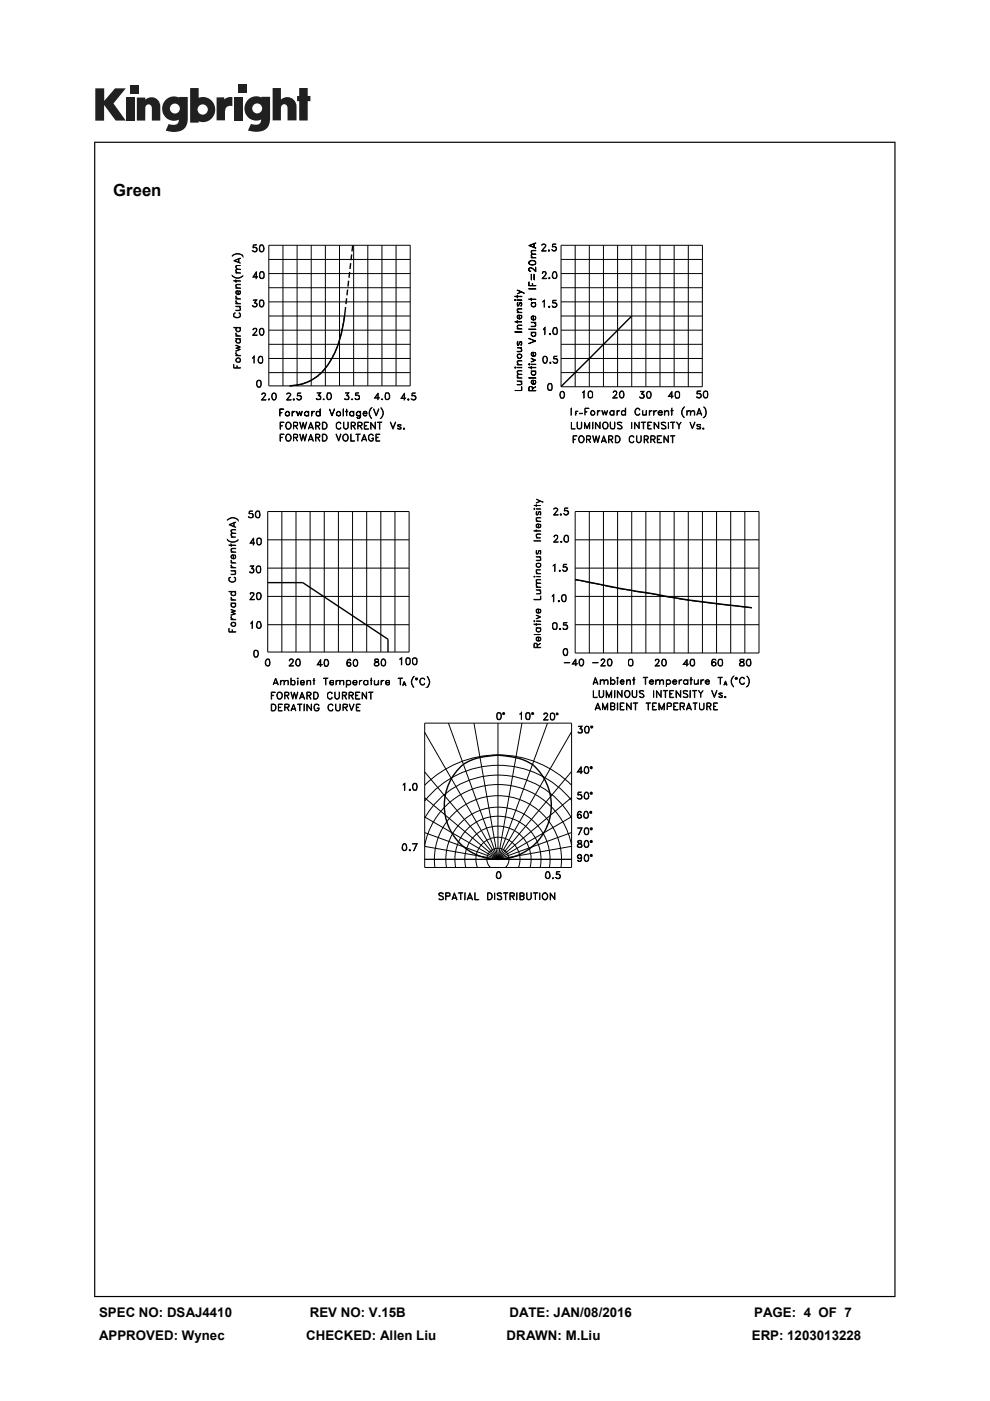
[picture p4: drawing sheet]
<svg xmlns="http://www.w3.org/2000/svg" width="210mm" height="297mm" viewBox="0 0 210 297" stroke-linecap="round" stroke-linejoin="round" font-family="sans-serif">
<defs><g id="words">
<text font-size="3.5" x="24" y="41.5">Green</text>
<g font-size="2.8">
<text x="21" y="279.2">SPEC NO: DSAJ4410</text>
<text x="65.7" y="279.2">REV NO: V.15B</text>
<text x="108.1" y="279.2">DATE: JAN/08/2016</text>
<text x="159.9" y="279.2">PAGE: 4 OF 7</text>
<text x="21" y="284.1">APPROVED: Wynec</text>
<text x="65" y="284.1">CHECKED: Allen Liu</text>
<text x="107.5" y="284.1">DRAWN: M.Liu</text>
<text x="159.5" y="284.1">ERP: 1203013228</text>
</g>
</g></defs>
<g fill="#231f20">
<path d="M20.2 18.7h1.9v2.7l2.3-2.7h2.3l-2.6 3.2 2.6 3.7h-2.2l-2.4-3.3v3.3h-1.9z"/>
<path d="M26.7 20.7h1.8v4.9h-1.8z"/>
<path d="M49.6 20.7h1.8v4.9h-1.8z"/>
<path d="M27.6 18h1.8v1.8h-1.8z"/>
<path d="M50.6 17.9h1.8v1.8h-1.8z"/>
<path d="M29 20.7h1.8v.4a1.9 1.9 0 0 1 2.2-.3 1.9 1.9 0 0 1 1 2v2.8h-1.8v-2.7a.7 .7 0 0 0-.7-.8 .7 .7 0 0 0-.7 .8v2.7h-1.8z"/>
<path d="M45.9 20.6h1.7v.5a2.02 2.02 0 0 1 1.7-.5v1.9h-.2a1.12 1.12 0 0 0-1.4 1.3v1.7h-1.8z"/>
<path d="M57.8 18.7h1.8v2.4a1.98 1.98 0 0 1 2.2-.3 1.98 1.98 0 0 1 1.1 2v2.7h-1.9v-2.6a.7 .7 0 0 0-.7-.8 .7 .7 0 0 0-.7 .8v2.6h-1.8z"/>
<path d="M63.5 18.7h1.8v1.6h.5v1.1h-.5v4.1h-1.8v-4.1h-.5v-1.1h.5z"/>
<path d="M40.3 18.7v7.3h1.8v-.3a2.63 2.63 0 0 0 3.5-2.5 2.63 2.63 0 0 0-3.5-2.5v-2zM41.9 23.2a1.1 1.1 0 0 1 2.2 0 1.1 1.1 0 0 1-2.2 0z"/>
<path d="M35.3 21a2.56 2.56 0 0 0-.6 3.3 2.56 2.56 0 0 0 3.2 1.1 1.09 1.09 0 0 1-1.5 1.1l-.6-.2-.7 1.4a5.3 5.3 0 0 0 3.8-.2 2.69 2.69 0 0 0 .9-2.4v-4.5h-1.8v.1l-.8-.2a2.44 2.44 0 0 0-1.9 .5zM36 23a1.06 1.06 0 0 1 2.1 0 1.06 1.06 0 0 1-2.1 0z"/>
<path d="M52.8 21a2.56 2.56 0 0 0-.6 3.3 2.56 2.56 0 0 0 3.2 1 1.09 1.09 0 0 1-1.5 1.1l-.7-.1-.6 1.4a5.3 5.3 0 0 0 3.7-.3 2.69 2.69 0 0 0 1-2.3v-4.6h-1.8v.2l-.9-.3a2.44 2.44 0 0 0-1.8 .6zM53.5 23a1.06 1.06 0 0 1 2.1 0 1.06 1.06 0 0 1-2.1 0z"/>
</g>
<path d="M20 30v245h169.9v-245zM20.2 30.3h169.5v244.5h-169.5z" fill="#000"/>
<g fill="none" stroke="#000" stroke-width=".21">
<path d="M49.2 58.4a1.52 1.52 0 0 0 2.3 0 1.39 1.39 0 0 1-2.3 0zM49.4 54.1a1.39 1.39 0 0 1 2.1 .2 1.53 1.53 0 0 0-2.3 0zM49.6 59.5l1.4 .1zM49.6 55.3l1.4-.6-1.3 .6 1.3 .5zM50 59.3l.1 .6zM50 57.8l1 .1zM50.1 57.1h.9h-.8a.45 .45 0 0 0 .1 .7l-.3-.3zM50.1 56.3h.9l-.8 .1-.1 .3 .2 .4-.3-.4zM50.6 54.9v.7M50.7 54.9v.8M53.6 53.2l.2 .1M53.7 58.7l1 .1h-1.1l.8-1.2v1.5l-.1-1.3-.6 1"/>
<path d="M54.2 52.5a.47 .47 0 0 1 .3 .4 .47 .47 0 0 1-.3 .4M54.5 53.1a.52 .52 0 0 1-.9 .1M54.5 52.7l-.4-.2-.5 .1 .1-.7h.7l-.6 .1-.1 .5h.6a.51 .51 0 0 1 .2 .6 .51 .51 0 0 1-.5 .3l-.4-.2M55.2 53.2h.6M55.2 52l.4-.1a.96 .96 0 0 1 .3 1.3l-.6 .2a1.1 1.1 0 0 1-.1-1.4zM55.2 52.1h.6M55.2 58.9h.6M55.2 57.7l.4-.1 .4 .3v.9a.55 .55 0 0 1-.9 0v-.9zM55.2 57.7h.6M55.2 52l-.1 .6 .1 .7M55.3 57.7a1.02 1.02 0 0 0 0 1.3M55.7 52a1.02 1.02 0 0 1 0 1.3"/>
<path d="M55.8 57.7a1.02 1.02 0 0 1 0 1.3M57 52h30v29.8h-30zM57 58h30M57 55h30M60 52v29.8M63 52v29.8M66 52v29.8M69 52v29.8M72 52v29.8M75 52v29.8M78 52v29.8M81 52v29.8"/>
<path d="M84 52v29.8M112.1 59.8l.1 .7 1.5 .1h-1.6zM112.1 52.1l1.6-.6-1.3 .6 1.3 .6zM112.2 55.4a.86 .86 0 0 1 1.5 .4 .83 .83 0 0 1-.9 .4 .83 .83 0 0 1-.7-.6zM112.2 56l.6 .1 .8-.1M112.2 55.5a1.02 1.02 0 0 1 1.4 0M112.3 55.4v.6M112.6 58.2l.1 1.1zM112.6 54.6l1.1 .1zM112.6 53.2l.4-.1h.7l-1 .2 .3 .5-.3-.1zM112.7 53.9l1-.1-.9 .2-.1 .3 .3 .3-.4-.3zM113.2 58.2l.1 1.1z"/>
<path d="M113.2 51.7v.7M113.3 51.6v.9M113.5 55.4v.6M113.6 57.6l.1-1v1.1l-.7-.7-.4-.2-.4 .2v.3l.4 .2-.1 .1-.4-.3v-.3l.5-.3 .4 .2 .7 .7M114.9 53.2h1h-1.1l.9-1-.3-.4h-.2l-.3 .3 .1-.3a.47 .47 0 0 1 .8 .3l-.9 1.1M115 59l.9 .1h-1l.9-1-.2-.4h-.5l-.1 .3 .1-.3 .5-.1 .3 .5-.9 1M116.4 53l.1 .1v.1zM116.4 53.1l.1 .1zM116.5 58.9l.1 .1-.1 .1zM116.5 58.9v.1zM117.1 53l.2 .2M117.4 57.7l-.2 .5 .2 .8"/>
<path d="M117.4 58.9h.5M117.4 57.7h.5M117.4 57.7l.3-.1a1.03 1.03 0 0 1 .3 1.3l-.5 .2-.4-.5zM117.7 52.3a.47 .47 0 0 1 .3 .4 .47 .47 0 0 1-.3 .5M117.9 57.7l.2 .5-.2 .8M118 52.6l-.4-.3-.5 .1 .1-.7h.7l-.7 .1v.5h.6a.51 .51 0 0 1 .2 .6 .51 .51 0 0 1-.5 .4l-.5-.4 .2 .2a.52 .52 0 0 0 .8-.2M119 58h30M119 55h30M119 52h30v30h-30zM122 52v30M125 52v30M128 52v30"/>
<path d="M131 52v30M134 52v30M137 52v30M140 52v30M143 52v30M146 52v30M49.6 77.2v.9h1.4l-1.4-.1M49.6 69.4l1.4 .1zM49.7 66.4l.2-.1a.52 .52 0 0 0-.3 .6 .52 .52 0 0 0 .5 .4l.8-.2v-.6l-.2-.2 .1 .1 .2 .6a.74 .74 0 0 1-.9 .4l-.5-.3v-.6zM50 75.3l1 .1zM50 73.1l1 .5-.7 .2 .7 .3-1 .4 .8-.4-.8-.3 .8-.2zM50 71.8l1 .1z"/>
<path d="M50 71.2l1 .1zM50 64.9l1 .1zM50 64.3l1 .1zM50 63.3l1 .1zM50 61l1 .1zM50 74.8l.5 .5-.5-.3zM50 70.6l.5 .6-.5-.3zM50 63.7l.5 .6-.5-.3zM50 62.7l.5 .6-.5-.3zM50.1 72l.2-.1-.2 .5 .4 .3 .4-.1-.1-.7 .2 .3-.2 .5h-.5a.45 .45 0 0 1-.2-.7zM50.1 69.6l.2-.1-.2 .3 .1 .3 .4 .2 .3-.2-.1-.6 .2 .3-.2 .5a.53 .53 0 0 1-.6-.1 .53 .53 0 0 1-.1-.6zM50.1 61.7l.4-.1 .1 .8 .3-.2-.1-.6a.49 .49 0 0 1 .1 .7 .49 .49 0 0 1-.6 .1l-.3-.3z"/>
<path d="M50.1 60.4l.9-.1-.8 .1a.45 .45 0 0 0 .1 .6l-.3-.3zM50.2 61.7h.3v.7l-.4-.3zM50.3 75.9h.5l.2 .4-.2 .5h-.5a.47 .47 0 0 1-.3-.4 .47 .47 0 0 1 .3-.5zM50.3 78v-.5v.5M50.3 76l.3-.1 .3 .2-.1 .6-.3 .1-.3-.2-.1-.3zM50.8 65l.2 .4-.1 .4-.9 .1 .9-.2zM53.6 75.9l.3-.4v1.5v-1.3zM53.6 64.8l.2 .2M53.6 71l1 .1h-1l.8-.9v-.4l-.2-.1-.6 .1a.46 .46 0 0 1 .5-.2 .46 .46 0 0 1 .4 .2l-.2 .6-.7 .7M54 64.2l.5 .1a.51 .51 0 0 1-.3 .8 .51 .51 0 0 1-.6-.3l.1 .1a.52 .52 0 0 0 .8-.1M54.2 64.3l.3 .3-.3 .4M54.4 63.6l-.5 .7 .6 .2"/>
<path d="M54.4 63.7l-.7-.1h.8l-.5 .7M55 76.9h.6M55 75.6h.6a1.08 1.08 0 0 1-.2 1.4l-.5-.1-.2-.4zM55 75.7h.6M55.1 75.6a1.02 1.02 0 0 0 0 1.4M55.2 64.9h.6M55.2 63.7a.52 .52 0 0 1 .7 .1 .82 .82 0 0 1-.5 1.3l-.2-.1-.2-.6zM55.2 63.7h.6M55.2 70.9h.6M55.2 69.8h.6M55.2 69.7a.45 .45 0 0 1 .7 .1 .82 .82 0 0 1-.5 1.3l-.2-.1a1.02 1.02 0 0 1 0-1.3zM55.2 63.7l-.1 .6 .1 .7"/>
<path d="M55.3 69.7a1.02 1.02 0 0 0 0 1.3M55.5 75.6l.2 .3v.9l-.2 .2M55.7 63.7a1.02 1.02 0 0 1 0 1.3M55.8 69.7l.1 .6-.1 .7M57 79h30M57 76h30M57 73h30M57 70h30M57 67h30M57 64h30M57 61h30M73 67a22.4 22.4 0 0 1-2.8 9.2 9.8 9.8 0 0 1-6 5.2l-2.8 .5"/>
<path d="M109.2 70.4h1.5zM109.2 62.8l1.5 .1zM109.2 68.2h1.5M109.2 77.9l.1-.1 .1 .2-.1 .1zM109.3 77.9v.1zM109.3 63.5l.1 .2h-.2zM109.3 63.6v.1zM109.7 77.9l1 .1zM109.7 77.3l1 .1zM109.7 69.7l1 .1zM109.7 68l.1 .5zM109.7 66.2l1 .1z"/>
<path d="M109.7 65.6l.2-.2h.8l-.8 .1-.1 .4 .1 .3zM109.7 63.6l1 .1zM109.7 62.6l.1 .6zM109.7 61.5l1.5 .7zM109.7 73.7h1M109.7 78.7l.2-.1h.8l-.8 .1-.1 .1 .1 .5zM109.8 76.5l.9-.1-.8 .2-.1 .3 .1 .4a.55 .55 0 0 1-.1-.8zM109.8 73.1h.2M109.8 69l.9-.1-.8 .1-.1 .2 .1 .5a.45 .45 0 0 1-.1-.7zM109.8 64.8h.2M109.8 79.4l.9-.1-.8 .1-.1 .3 .1 .4a.45 .45 0 0 1-.1-.7zM109.9 75.1h.5a.52 .52 0 0 1 .2 .7 .52 .52 0 0 1-.7 .1l-.2-.3z"/>
<path d="M109.9 66.9h.2v.7l-.3-.3zM109.9 72.5v.6M109.9 64.2v.6M110.1 67.6a.43 .43 0 0 0 .4-.2 .43 .43 0 0 0 0-.5h-.1h.2l.1 .4-.3 .3a.46 .46 0 0 1-.6-.2 .46 .46 0 0 1 .1-.6h.3v.8M110.3 72.6h.3M110.3 64.3h.3M110.4 73.7l.3 .5-.1 .3-.9 .1 .8-.2 .1-.2zM110.4 72.5l-.5 .7-.2-.3 .2-.5-.1 .2M110.4 64.2l-.5 .7-.2-.3 .2-.5-.1 .2M110.5 72.5v.6M110.5 64.2v.6M110.5 61.9l-.8 .4 1-.4"/>
<path d="M110.6 73.1l-.2 .1a.45 .45 0 0 0 .3-.4 .45 .45 0 0 0-.3-.4l-.5 .7M110.6 64.8l-.2 .1a.45 .45 0 0 0 .3-.4 .45 .45 0 0 0-.3-.4l-.5 .7M112.1 77.2l.2-.1 .1 .2-.2 .1zM112.1 77.9l1.6 .1zM112.1 71.7l1.6 .6-1.6 .6 1.4-.6zM112.1 69.8h1.6zM112.1 63.4l1.6 .1zM112.1 61.2l1.6 .1zM112.2 77.2l.1 .1zM112.6 78.7h1.1zM112.6 77.7l.1 .5zM112.6 77.2l1.1 .1z"/>
<path d="M112.6 75.9l1.1 .5-1.1 .4 .9-.4zM112.6 70.4l1.1 .1zM112.6 68.3l1.1 .1zM112.6 63.2l.1 .5zM112.6 64.2h1.1M112.7 78.8l.2-.1-.2 .3a.43 .43 0 0 0 .5 .5 .43 .43 0 0 0 .4-.5l-.1-.3a.49 .49 0 0 1 0 .7 .49 .49 0 0 1-.6 .1l-.3-.3zM112.7 70.6l.2-.1-.2 .3a.43 .43 0 0 0 .5 .5 .43 .43 0 0 0 .4-.5l-.1-.3a.49 .49 0 0 1 0 .7 .49 .49 0 0 1-.6 .1l-.3-.3zM112.7 64.3l.2-.1-.2 .3a.43 .43 0 0 0 .5 .5 .43 .43 0 0 0 .4-.5l-.1-.3 .2 .3-.2 .5a.53 .53 0 0 1-.7 0 .53 .53 0 0 1-.1-.7zM112.8 74.8h.3v.7l-.4-.3zM112.8 67.1l.3-.1v.8l-.4-.3zM112.9 60.5v-.4l.1 .4M113.1 75.5l.4-.1v-.7l.2 .3-.2 .5a.5 .5 0 0 1-.8-.1 .5 .5 0 0 1 .5-.7v.8"/>
<path d="M113.1 67.8l.4-.1v-.7l.2 .3-.2 .5h-.6a.45 .45 0 0 1-.2-.5 .45 .45 0 0 1 .5-.3v.8M113.4 68.4l.3 .3-.1 .5-1 .1 .9-.2 .1-.4zM115.1 63.9l.3-.2v1.5v-1.4zM115.3 69.8l.3-.4v1.5l-.1-1.3zM115.4 75.6a.45 .45 0 0 1 .6 .2 .73 .73 0 0 1 .1 .8 .73 .73 0 0 1-.7 .4 1.02 1.02 0 0 1 0-1.4zM115.4 76.9h.5M115.4 75.6h.5v.2l.1 .6-.1 .6M115.4 75.6a.99 .99 0 0 0 0 1.4M116.4 65l.1-.1 .1 .2-.1 .1zM116.5 65v.1zM116.5 70.8h.2v.1zM116.6 76.9l.2-.1v.2z"/>
<path d="M116.6 70.8l.1 .1zM116.7 76.9l.1 .1zM117.2 64.9l.2 .2M117.2 63.7h.8h-.7l-.1 .6zM117.2 64.3l.5-.1 .4 .1a.53 .53 0 0 1-.2 .8 .53 .53 0 0 1-.8-.3l.1 .2a.54 .54 0 0 0 .9-.2M117.2 64.3h.7l.2 .2M117.4 76.8l.2 .2M117.5 69.5h.6l.1 .7v.5l-.2 .2-.6-.1-.2-.3v-.4zM117.5 69.6h.6M117.5 70.8h.6M117.6 69.5a1.02 1.02 0 0 0 0 1.4M117.7 64.3h.3l.1 .3-.1 .3-.3 .2"/>
<path d="M118 76.1l.1 .1a.55 .55 0 0 1-.1 .8M118 69.5l.1 .3v.9l-.1 .2M118.2 76.4l-.1-.3h-.7l.1-.6h.6l-.5 .1-.1 .5a.52 .52 0 0 1 .7 .1 .52 .52 0 0 1-.2 .8 .52 .52 0 0 1-.7-.3h.1a.44 .44 0 0 0 .4 .3 .44 .44 0 0 0 .4-.4M119 79h30M119 76h30M119 73h30M119 70h30M119 67h30M119 64h30M119 61h30M54.7 82h.5M54.7 80.8h.5"/>
<path d="M54.7 80.7a.45 .45 0 0 1 .6 .2l.1 .5-.2 .6h-.5a1.02 1.02 0 0 1 0-1.3zM54.7 80.7a1.02 1.02 0 0 0 0 1.3M55.2 80.7l.1 .2v.9l-.1 .2M55.5 84.7l.9 .1h-1l.9-1.1-.2-.3-.6 .2 .3-.3h.3l.2 .4-.8 1.1M56.9 84.7h.2l-.1 .1zM57 84.7h.1M57 84.6h.1M57.9 84.7h.5M57.9 83.5h.5M57.9 83.4a.45 .45 0 0 1 .6 .2 .82 .82 0 0 1-.5 1.2l-.1-.1a1.02 1.02 0 0 1 0-1.3zM58 83.4a1.02 1.02 0 0 0 0 1.3M58.4 83.4l.1 .6-.1 .7"/>
<path d="M59.3 86.7h.9l-.8 .1v1.4zM59.4 87.5h.4h-.4M59.4 92h.8l-.7 .1v1.5zM59.4 89.5h.8l-.7 .1v1.4zM59.5 92.7l.4 .1h-.4M59.5 90.2l.4 .1h-.4M60.8 84.7l1 .1h-1.1l.9-1-.3-.4h-.2l-.3 .2 .1-.2a.47 .47 0 0 1 .8 .3l-.9 1.1M60.8 92.1a.72 .72 0 0 1 1 .7 .72 .72 0 0 1-1 .7 .99 .99 0 0 1 0-1.4zM60.8 92.2a.64 .64 0 0 1 .9 .6 .64 .64 0 0 1-.9 .6l-.1-.4zM60.8 89.6a.72 .72 0 0 1 1 .6 .72 .72 0 0 1-1 .7 .99 .99 0 0 1 0-1.3zM60.8 89.7a.64 .64 0 0 1 .9 .5 .64 .64 0 0 1-.9 .6l-.1-.4zM61.9 87.2l.1 1z"/>
<path d="M62.2 87.3l.4-.1-.4 .2-.2 .2zM62.2 84.7l.2-.1v.1l-.1 .1zM62.3 84.7h.1zM62.3 92.8l.8-.1v-.5l-.8-.2v1.6M62.3 92.1l.8 .2-.1 .4h-.7M62.3 90.3l.7-.1 .1-.5-.8-.2v1.5M62.3 89.6h.5l.3 .2-.1 .4h-.7M62.7 92.8l.4 .8M62.7 90.3l.4 .7M62.9 87.2l.3 .8 .3-.8 .3 .8 .3-.8-.3 1-.3-.7-.3 .7zM63 84.6l.2 .1M63.5 83.9l.3 .1 .1 .2-.1 .4-.3 .1"/>
<path d="M63.5 92l.5 1.3 .3-1.3 .3 1.3 .5-1.3-.5 1.6-.3-1.3-.3 1.3zM63.5 89.5l.5 1.3 .3-1.3 .3 1.3 .5-1.3-.5 1.5-.3-1.3-.3 1.3zM63.9 84.2l-.4-.3-.5 .1 .1-.7h.7l-.7 .1v.5h.6a.52 .52 0 0 1 .2 .6 .52 .52 0 0 1-.6 .3l-.4-.3 .2 .2a.52 .52 0 0 0 .8-.2M64.6 87.5l.3-.3h.2l.3 .3-.3-.2a.43 .43 0 0 0-.5 .4 .43 .43 0 0 0 .5 .4l.3-.1a.49 .49 0 0 1-.6 .1 .49 .49 0 0 1-.2-.6zM65.4 87.2l.1 1zM65.5 93.2h.8M65.5 90.7h.8M65.6 93.1h.7M65.6 90.6h.7M65.9 92l.6 1.6-.6-1.3-.5 1.3zM65.9 89.5l.6 1.5-.6-1.3-.5 1.3zM66.1 87.2l.1 1z"/>
<path d="M66.3 87.3l.5-.1-.5 .2-.1 .2zM67 92.7h.7l.1-.4-.3-.2h-.5l-.1 1.5v-1.6h.6l.4 .3-.1 .4-.8 .1M67 90.2h.5a.35 .35 0 0 0 .3-.3 .35 .35 0 0 0-.3-.3h-.5l-.1 1.4v-1.5h.6l.3 .2v.5l-.3 .1h-.5M67.2 87.3l.4-.1 .3 .3-.3-.2a.43 .43 0 0 0-.5 .4 .43 .43 0 0 0 .5 .4l.3-.1a.51 .51 0 0 1-.8 .1 .51 .51 0 0 1 .1-.8zM67.2 84.6l.2 .1M67.4 92.8l.5 .8-.5-.8M67.4 90.3l.5 .7-.5-.7M67.5 83.9l.5-.6h-.8h.7l-.5 .6 .5 .1 .1 .2M67.5 83.8l.5 .3v.5l-.1 .1a.52 .52 0 0 1-.8-.2l.1 .2h.7l.1-.3M67.7 83.9l.3 .3-.1 .4-.2 .1M67.9 86.7v1.5zM68.4 92h.5a.81 .81 0 0 1 .5 .8 .81 .81 0 0 1-.5 .8h-.5z"/>
<path d="M68.4 89.5h.5a.81 .81 0 0 1 .5 .7 .81 .81 0 0 1-.5 .8h-.5zM68.5 92.1h.4a.71 .71 0 0 1 .4 .9 .71 .71 0 0 1-.8 .5zM68.5 89.6h.4a.71 .71 0 0 1 .4 .8 .71 .71 0 0 1-.8 .5zM68.5 84.7h.3zM68.6 84.7h.1M69.5 84.7h.6M69.5 83.3h.6l.1 .3 .1 .5-.3 .6-.6-.1-.1-.4zM69.5 83.4h.6M69.6 83.3l-.2 .6 .2 .8M69.9 86.7l.5 1.3 .6-1.3-.6 1.5zM70 83.3a1.02 1.02 0 0 1 0 1.4M71.2 92l.6 1.3 .5-1.3-.5 1.6z"/>
<path d="M71.5 87.5l.3-.2 .3 .1 .1 .6a.45 .45 0 0 1-.6 0 .45 .45 0 0 1-.1-.5zM71.5 89.6l.2-.1a.48 .48 0 0 1 .6 .3l-.4-.2a.71 .71 0 0 0-.6 .6 .71 .71 0 0 0 .6 .7l.4-.2-.3 .3h-.2l-.5-.3v-.9zM72.8 86.7l.1 1.5zM72.8 92.4l.2-.3a.7 .7 0 0 1 .9 .7 .7 .7 0 0 1-.9 .7 .85 .85 0 0 1-.2-1.1zM72.9 89.5v1.1l.5 .3 .4-.3 .1-1.1v1.1l-.4 .4-.5-.1-.1-.3zM73 92.2a.48 .48 0 0 1 .5 0 .48 .48 0 0 1 .3 .4 .63 .63 0 0 1-.6 .9 .75 .75 0 0 1-.2-1.3zM73.1 84.6l.3 .1M73.3 87.2l.5 .1zM73.5 86.7v1.5M73.5 83.9l.5-.6h-.8h.8l-.6 .6 .5 .1 .1 .2M73.5 83.8l.4 .1 .1 .3a.5 .5 0 0 1-.3 .5 .5 .5 0 0 1-.6-.2l.1 .2h.7l.1-.3M73.7 83.9l.3 .2v.5l-.3 .1"/>
<path d="M74.2 87.5l.3-.3h.2l.3 .3-.3-.2a.43 .43 0 0 0-.5 .4 .43 .43 0 0 0 .5 .4l.3-.1a.49 .49 0 0 1-.7 .1 .49 .49 0 0 1-.1-.6zM74.4 92l.1 1.5 .7 .1h-.8zM74.5 84.7h.3zM74.5 90.2h.7v-.5l-.7-.1v1.4v-1.5l.8 .2 .1 .3-.2 .2-.7 .1M74.6 84.7h.1M74.9 90.3l.5 .7-.4-.7M75 87.2l.1 1zM75.4 84.6l.2 .1M75.5 83.3l-.1 .5a.64 .64 0 0 1 .8 .2v.6l-.1 .1a.52 .52 0 0 1-.8-.2l.1 .2h.7l.1-.3M75.5 92l.9 .1zM75.6 87.5l.3-.3h.3l.2 .3-.2-.2a.43 .43 0 0 0-.6 .4 .43 .43 0 0 0 .6 .4l.2-.1a.49 .49 0 0 1-.6 .1 .49 .49 0 0 1-.2-.6zM75.9 83.8l.3 .4v.4l-.3 .1"/>
<path d="M75.9 92.1v1.5M75.9 90.3l.8-.1 .1-.2v-.3l-.9-.2v1.5M75.9 89.6h.5l.4 .2-.1 .4h-.8M76.2 83.3h-.8v.6a.58 .58 0 0 1 .8 .3M76.3 90.3l.5 .7-.4-.7M76.4 87.2l.1 1.1-.2 .3-.4 .1-.3-.2 .6 .1 .2-.3zM76.8 93.2h.9M76.8 93.1h.8M77.1 87.6l.1 .4h.6a.48 .48 0 0 1-.6 .1 .48 .48 0 0 1-.1-.6 .48 .48 0 0 1 .7-.1v.3h-.7M77.2 87.4l.4-.1 .2 .3h-.7zM77.3 92l.5 1.6-.5-1.3-.6 1.3zM77.3 89.5h.9l-.9 .1v1.3l.9 .1h-.9z"/>
<path d="M77.3 90.2l.5 .1h-.5M78.2 92.4l.4-.4 .4 .1 .2 .3a.55 .55 0 0 0-.6-.3 .55 .55 0 0 0-.4 .5 .63 .63 0 0 0 .7 .9l.2-.2v-.3l-.2-.1h.3l-.2 .6h-.6l-.2-.3zM78.6 86.6l.3-.2-.2 .2a1.54 1.54 0 0 0 .2 2.1 1.45 1.45 0 0 1-.3-2.1zM78.6 89.5l.9 1.3 .1-1.3v1.5l-.9-1.3-.1 1.3zM79.2 86.7l.6 1.3 .6-1.3-.6 1.5zM79.5 84.3l1 .1h-1l.7-1.1v1.4l-.1-1.2-.6 .9M79.7 92h.9l-.8 .1v1.4l.8 .1h-.9zM79.8 92.7l.4 .1h-.4M80.1 89.5l.9 .1zM80.5 89.6v1.4l.1-1.4M80.7 86.4a1.4 1.4 0 0 1 0 2.3l.2-.1a1.54 1.54 0 0 0-.2-2.2zM80.9 84.7h.3z"/>
<path d="M81 84.7h.1M81.8 84.7h.6M81.8 83.3h.6l.2 .3 .1 .5-.4 .6-.5-.1-.1-.4zM81.8 83.4h.6M81.9 83.3l-.2 .3v.9l.2 .2M82.3 83.3a1.02 1.02 0 0 1 0 1.4M82.8 89.5l.6 1.3 .5-1.3-.5 1.5zM84.4 90.8h.6M84.4 90.2h.6M84.4 90.3l.6 .3v.3a.52 .52 0 0 1-.7-.1l.2 .1M84.5 90.1v.2M85 90.6v.3"/>
<path d="M85 90.1v.1v-.1a.52 .52 0 0 0-.7 .1l.7 .5M85.1 84.4l1 .1h-1.1l.8-1.2v1.5l-.1-1.2-.6 .9M85.6 90.8h.1l.1 .1-.2 .1zM85.6 90.8l.1 .1zM86.5 84.7l.2-.1v.1l-.1 .1zM86.6 84.7h.1zM87.3 84.6l.2 .1M87.8 83.9l.4 .3-.1 .4-.3 .1M88.2 84.2l-.4-.3-.5 .1 .1-.7h.7l-.7 .1v.5h.6a.51 .51 0 0 1 .2 .6 .51 .51 0 0 1-.5 .3l-.4-.2M88.2 84.5a.52 .52 0 0 1-.9 .1M109.2 82.8h1.4l.1-.8v.8zM109.7 80.8l1 .1z"/>
<path d="M109.7 80.1l1 .1zM110.4 80.9l.2 .1 .1 .4-.3 .2h-.7l.9-.2zM112.1 80.1l1.6 .1zM112.8 80.8l.3-.1v.7l-.4-.3zM112.9 82.8l-.1-.8h-.5l-.1 .8 1.5 .1h-1.6l.2-.9h.6l.1 .8M113 82.4l.7-.4-.7 .5M113.1 81.4h.4v-.8l.2 .3-.2 .5a.5 .5 0 0 1-.8-.1 .5 .5 0 0 1 .5-.7v.8M116.4 81.4h.6M116.4 82.6h.6M116.4 81.4h.6l.1 .6-.1 .7a.55 .55 0 0 1-.8-.2 1.15 1.15 0 0 1 .2-1.1zM116.5 81.4a1.02 1.02 0 0 0 0 1.3M116.9 81.4l.1 .2v.9l-.1 .2"/>
<path d="M119 84.3h.5M119 83.1a.45 .45 0 0 1 .7 .1 1.15 1.15 0 0 1-.2 1.2h-.5a1.02 1.02 0 0 1 0-1.3zM119.5 84.4l.2-.6-.2-.7h-.5l-.1 .1-.1 .6 .2 .6M121.1 86.5l.1 1.5zM121.2 89.5v1.4h.8h-.8zM121.5 92.4h.9l-.8 .1v1.4zM121.6 93.1l.4 .1h-.4M122.1 87.2l-.1 .8v-.8h.6M122.1 87.6h.3M122.4 89.5l.1 1 .3 .4 .4-.1 .2-1.3v1l-.3 .4h-.5l-.1-.1zM122.9 87.6l.7 .1zM123 92.5a.64 .64 0 0 1 .8 .6 .64 .64 0 0 1-.8 .6l-.2-.4z"/>
<path d="M123 92.5a.72 .72 0 0 1 .9 .6 .72 .72 0 0 1-.9 .7 .99 .99 0 0 1 0-1.3zM123.5 83.2l.4-.3v1.5l-.1-1.3zM124 89.8l.5 1.1 .5-1.1 .1 1.1v-1.4l-.6 1.3-.5-1.3v1.4M124.1 86.6l.8-.1h-.8v1.5M124.1 87.3l.4 .1h-.4M124.4 93.2l.8-.1 .1-.6-.9-.1v1.5M124.4 92.5h.5l.4 .2-.1 .3-.8 .1M124.8 93.2l.5 .7M124.9 83.1h.6M124.9 84.2h.6M124.9 83l.4-.1 .4 .3v1a.55 .55 0 0 1-.9 0v-1zM125 83a1.02 1.02 0 0 0 0 1.3"/>
<path d="M125.4 87.2l.2-.1a.47 .47 0 0 1 .5 .3 .47 .47 0 0 1-.2 .6h-.5zM125.4 83a1.02 1.02 0 0 1 0 1.3M125.7 89.5l.1 1.4zM125.7 92.4l.4 1.2 .3-1.2 .4 1.2 .4-1.2-.4 1.5-.4-1.3-.3 1.3zM126.3 89.5l.9 1.3 .1-1.3v1.4l-.9-1.2-.1 1.2zM126.7 87l.1 1zM126.8 87.3l.5-.3-.5 .5zM127.6 87l.4 .9 .2-.9 .4 .9 .3-.9-.3 1-.4-.7-.2 .7zM127.6 93.6h.9M127.7 93.5h.8M128 89.7l.2-.2a.72 .72 0 0 1 .8 .9l-.4 .5h-.5l-.3-.5zM128.1 92.4l.5 1.5-.5-1.3-.6 1.3z"/>
<path d="M128.1 89.6h.5a.76 .76 0 0 1 .3 .8 .76 .76 0 0 1-.6 .5 .89 .89 0 0 1-.2-1.3zM129.2 93.1h.5a.35 .35 0 0 0 .2-.3 .35 .35 0 0 0-.2-.3h-.5l-.1 1.4v-1.5h.6l.2 .1v.5l-.2 .2h-.5M129.4 87.3l.3-.3h.2l.3 .3-.3-.2a.47 .47 0 0 0-.5 .3 .47 .47 0 0 0 .2 .6l.6-.1a.49 .49 0 0 1-.7 0 .49 .49 0 0 1-.1-.6zM129.4 89.5l.2 1.3 .3 .1 .4-.1 .1-1.3v1l-.1 .4h-.6l-.2-.1zM129.5 93.2l.5 .7-.4-.7M130 84.3l.9 .1h-1l.9-.9v-.4l-.5-.1-.3 .2 .2-.2 .4-.1 .2 .4-.1 .4-.7 .7M130.2 87l.1 1zM130.5 92.4h.5a.81 .81 0 0 1 .5 .7 .81 .81 0 0 1-.5 .8h-.5zM130.6 92.5h.4a.71 .71 0 0 1 .4 .8 .71 .71 0 0 1-.8 .5zM130.8 87l.1 1zM130.9 87.3l.5-.3-.5 .5zM130.9 89.7l.4-.2 .6 .2-.8-.1v.4a.85 .85 0 0 1 .8 .8l-.1 .1h-.7l-.2-.1 .4 .1 .6-.1v-.3l-.9-.5z"/>
<path d="M131.6 83l.2-.1a.78 .78 0 0 1 .6 .7 .78 .78 0 0 1-.6 .8l-.2-.1a1.02 1.02 0 0 1 0-1.3zM131.6 84.2h.5M131.6 83.1h.5M131.7 83a1.02 1.02 0 0 0 0 1.3M131.9 87.2l.2-.2 .5 .3-.3-.2-.4 .2v.7l.7-.1-.5 .1-.2-.1zM132.1 83l.2 .6-.2 .7M132.6 86.5l.1 1.5zM133.7 92.5l.1-.1a.48 .48 0 0 1 .7 .3l-.5-.3a.71 .71 0 0 0-.5 .7 .71 .71 0 0 0 .5 .7l.5-.2-.3 .3h-.3l-.4-.3v-.9zM134 89.5v1.4M134.7 89.7l-.1 1.2v-1.4l1 1.4v-1.4l-.1 1.3M134.8 86.8l.3-.3h.3l.4 .4-.4-.3a.76 .76 0 0 0-.7 .5 .76 .76 0 0 0 .3 .9h.5l.3-.3a.67 .67 0 0 1-1.1 .1 .67 .67 0 0 1 .1-1zM135 92.4l.1 1.1 .4 .3 .4-.3 .1-1.1v1.1l-.4 .4-.4-.2-.2-.2z"/>
<path d="M135.8 84.2l.2 .2M136 89.5l.9 .1zM136.3 87l.1 1h.5l.1-.2a.45 .45 0 0 1-.6 .2zM136.4 83.6a.48 .48 0 0 1 0 .8M136.4 89.6v1.3l.1-1.3M136.5 83.1l-.7-.1h.8l-.5 .6h.3a.48 .48 0 0 1 0 .8h-.6l-.1-.2 .6 .2 .3-.3M136.5 83l-.5 .6h.4l.2 .3M136.7 93.1l.7-.1v-.5h-.7l-.1 1.4v-1.5l.9 .1v.4l-.1 .2-.7 .1M137 87l.1 1zM137 93.2l.5 .7-.4-.7M137.4 84.3h.5M137.4 83.1a.45 .45 0 0 1 .6 .1 1.15 1.15 0 0 1-.1 1.2h-.5a1.02 1.02 0 0 1 0-1.3z"/>
<path d="M137.5 90.2l.4 .1h-.4M137.7 87l.1 1zM137.8 87.3l.5-.3-.5 .5zM137.8 83.1a.99 .99 0 0 1 0 1.3M137.9 83.1h-.5l-.1 .1-.1 .6 .2 .6M138 93.2l.8-.1 .2-.2-.1-.4-.9-.1v1.5M138 92.5h.6l.3 .2-.1 .3-.8 .1M138.2 90.9h-.8v-1.4h.8l-.7 .1v1.3M138.5 93.2l.5 .7-.4-.7M138.6 87l.1 1zM138.8 89.7l-.1 1.2v-1.4l1 1.4v-1.4v1.3M138.8 87.3l.5-.3-.6 .5z"/>
<path d="M139.4 92.4h.9l-.8 .1v1.3l.8 .1h-.9zM139.5 93.1l.4 .1h-.4M139.7 87.5l.1 .5 .7-.1-.3 .1-.5-.1a.5 .5 0 0 1 .1-.8 .5 .5 0 0 1 .7 .4h-.8M139.8 87.2a.35 .35 0 0 1 .4-.1 .35 .35 0 0 1 .2 .4h-.7zM140.2 89.7a.83 .83 0 0 1 1.1 0h-1l.1 .3 .9 .5-.2 .4h-.7l-.2-.1 .4 .1 .6-.1v-.3l-.9-.5zM140.8 92.6l1 1.3v-1.5l-.1 1.2-.9-1.2v1.5M140.9 87l.1 1zM141 87.4l.4-.4 .4 .1 .1 .9-.2-.8-.3-.1zM141.8 89.5v1.4M141.9 84l.9 .1h-1l.7-1.1v1.4l-.1-1.3-.5 1M142.2 89.5l.9 .1zM142.2 92.4l.9 .1z"/>
<path d="M142.3 87l.5 .1zM142.4 86.5l.1 1.5zM142.6 92.5v1.4l.1-1.4M142.7 89.6v1.3M143.4 83.1h.6M143.4 84.3h.6M143.4 83.1a.55 .55 0 0 1 .7 .1v1l-.1 .2h-.6l-.2-.2v-1zM143.5 83.1a.99 .99 0 0 0 0 1.3M143.9 83.1a.99 .99 0 0 1 0 1.3M144 90.2l.5-.7-.4 .7v.7l-.1-.7-.5-.7 .6 .7M145.1 86.3h.1a1.54 1.54 0 0 0 0 2.3 1.44 1.44 0 0 1-.1-2.3zM145.7 87v1z"/>
<path d="M145.7 87.4l.4-.4h.2l.2 .4v.6l-.1-.8-.3-.1zM146.3 89.5l.5 1.3 .6-1.3-.6 1.4zM146.5 87.4l.3-.4 .5 .1 .1 .9-.2-.8-.4-.1zM147.8 84.2l.2 .1M147.9 90.8h.6M147.9 90.1h.6M147.9 90.3l.6 .2 .1 .2-.1 .2h-.6l-.1-.1 .1 .1M147.9 87.7h.8M147.9 90v.3M148 87.6h.7M148.3 86.5l.6 1.5-.6-1.2-.5 1.2zM148.4 83.5l.3 .3-.1 .4-.2 .1"/>
<path d="M148.5 90.5v.4M148.5 90l.1 .2-.1-.2h-.6l-.1 .2 .1 .1 .6 .3M148.7 83.7a.73 .73 0 0 0-.9-.1l.1-.7h.7l-.7 .1v.5l.6-.1a.53 .53 0 0 1 .2 .6 .53 .53 0 0 1-.5 .4l-.4-.2v-.1a.54 .54 0 0 0 .9 0M149.1 90.8h.1l.1 .1zM149.1 90.8l.1 .1zM149.2 86.3a1.39 1.39 0 0 1 0 2.3 1.53 1.53 0 0 0 0-2.3zM149.4 83a.45 .45 0 0 1 .7 .1l.1 .6-.2 .6h-.6a1.02 1.02 0 0 1 0-1.3zM149.4 83.1h.6M149.4 84.2h.6M149.5 83a1.02 1.02 0 0 0 0 1.3M149.9 83l.2 .1v1l-.2 .2M48.2 114.4a1.54 1.54 0 0 0 2.3 0 1.39 1.39 0 0 1-2.3 0z"/>
<path d="M48.2 110.2a1.44 1.44 0 0 1 2.3 .1l-.1-.2a1.62 1.62 0 0 0-2.2 .2zM48.6 115.6l1.4 .1zM48.6 111.3l1.4-.6-1.3 .6 1.3 .5zM49 119.3l1 .1zM49 117l1 .1zM49 115.3l.1 .5zM49 113.9h1M49 119.8l.1 .3 .4 .2-.4-.2zM49 118.8l.1 .3 .4 .2a.44 .44 0 0 1-.5-.5zM49.1 116.3l.9-.1-.9 .2v.3l.2 .3-.3-.3zM49.1 113.1l.9-.1-.9 .2v.3l.2 .4-.3-.4zM49.1 112.4l.9-.1-.9 .2 .2 .5-.3-.3z"/>
<path d="M49.1 117.7l.4-.1v.8a.43 .43 0 0 1-.5-.2 .43 .43 0 0 1 .1-.5zM49.1 117.8l.4-.1v.7l-.4-.3zM49.6 110.9v.7M49.7 110.8v.9M49.8 117.6l.2 .5-.2 .3h-.3l.4-.1zM52.8 109.6l.2 .1M53 108.4l-.1 .5h.7a.55 .55 0 0 1-.1 .8 .55 .55 0 0 1-.8-.1l.2 .1h.7v-.2M53.4 108.9l.2 .1v.6l-.2 .1M53.6 108.4h-.7v.6a.48 .48 0 0 1 .7 .2M53.8 120l-.5 .6h.4l.1 .3M53.8 114l-.1 1.6v-1.4l-.6 .9h1h-1.1zM54.4 109.7h.6"/>
<path d="M54.4 108.5h.6M54.4 108.4h.6l.1 .2 .1 .6-.2 .4-.2 .2-.5-.2-.2-.4zM54.5 108.4a1.02 1.02 0 0 0 0 1.3M54.7 115.4h.5M54.7 114.1a.55 .55 0 0 1 .7 .2v.9l-.2 .3-.3 .1-.4-.4v-.9zM54.7 114.2h.5M54.7 114.1a1.02 1.02 0 0 0 0 1.4M54.9 108.4l.2 .6-.2 .7M55.2 114.1a1.02 1.02 0 0 1 0 1.4M56.8 114.5h30M56.8 108.5h30v29.7h-30zM59.8 108.5v29.7"/>
<path d="M62.8 108.5v29.7M65.8 108.5v29.7M68.8 108.5v29.7M71.8 108.5v29.7M74.8 108.5v29.7M77.8 108.5v29.7M80.8 108.5v29.7M83.8 108.5v29.7M113.2 107.9l.1-.1 .1 .1-.1 .1zM113.2 114.6l1.5 .1zM113.2 112.5l1.5 .1zM113.2 107.2h1.5"/>
<path d="M113.3 107.9h.1M113.7 108.5h.2h-.2v.6l.2 .1 .4-.7M113.7 119.5l.5-.1 .5 .1v.6a.53 .53 0 0 1-.7 .2 .53 .53 0 0 1-.3-.8zM113.7 118l1 .1zM113.7 117.3h.4M113.7 110.5l1 .1zM113.7 109h.4M113.7 107.9h1zM113.7 105.8l1.5 .7zM113.7 106.9v.5M113.7 112.3v.5M113.7 114h1"/>
<path d="M113.7 113.3l1-.1-.9 .2-.1 .2 .3 .4-.3-.2zM113.7 109.8l1-.1-1 .3 .3 .5-.3-.2zM113.7 111.3l.5-.1v.6h-.4zM113.8 116.8v.6M113.8 108.5v.6M113.9 119.5h.7a.45 .45 0 0 1-.4 .7 .45 .45 0 0 1-.4-.7zM114.2 111.8h.4l.1-.2v-.3l-.3-.1 .1-.1 .2 .2v.5l-.4 .1-.6-.1v-.5l.6-.2v.7M114.3 116.8h.4M114.3 108.5h.4M114.3 116.8l-.2 .6-.2 .1-.2-.1v-.6h.2h-.2M114.4 118.1l.3 .2v.5l-1 .1 1-.3zM114.6 116.8v.6"/>
<path d="M114.6 108.5v.6M114.6 106.3l-.9 .4 1-.4M114.7 117.3l-.2 .2 .2-.1v-.6h-.4l-.3 .6M114.7 109l-.2 .2 .2-.1v-.6h-.3l-.4 .6M117.3 119.9l.4-.3v1.6l-.1-1.4zM117.5 114.9l.9 .1h-1l.8-1v-.4l-.5-.1-.1 .4-.1-.1 .2-.3h.4l.2 .4-.2 .4-.6 .7M117.5 109.1l.9 .1h-1l.8-1.1-.2-.3h-.3l-.2 .2 .1-.2a.47 .47 0 0 1 .7 .3l-.8 1.1M118.8 109h.2l.1 .1-.2 .1zM118.9 114.8l.3 .1-.2 .1zM118.9 109l.1 .1zM119 114.8l.1 .1zM119.7 109l.1 .1"/>
<path d="M119.8 113.5h.6a1.09 1.09 0 0 1-.1 1.5l-.6-.2-.1-.3zM119.8 113.6h.6M119.8 114.8h.6M119.9 113.5a1.02 1.02 0 0 0 0 1.4M120.2 108.3l.2 .1 .1 .2-.1 .4-.2 .1M120.4 113.5l.1 .3v.9l-.1 .2M120.5 108.5l-.3-.2-.5 .1 .1-.7h.6l-.6 .1v.5h.6a.52 .52 0 0 1 .2 .6 .52 .52 0 0 1-.6 .3l-.4-.3 .2 .1a.52 .52 0 0 0 .7-.1M122 108.5h39v30h-39zM122 114.5h39M125 108.5v30M128 108.5v30M131 108.5v30"/>
<path d="M134 108.5v30M137 108.5v30M140 108.5v30M143 108.5v30M146 108.5v30M149 108.5v30M152 108.5v30M155 108.5v30M158 108.5v30M48.6 122.5l.3-.2-.3 .4a.76 .76 0 0 0 .5 .7 .76 .76 0 0 0 .8-.3v-.6l-.2-.2 .2 .2 .1 .4a.8 .8 0 0 1-.7 .6 .8 .8 0 0 1-.7-.4zM48.6 125.4l1.4 .1zM48.6 133.2v.8h1.4l-1.4-.1"/>
<path d="M49 129.2l1 .3-.8 .3 .8 .3-1 .4 .8-.4-.8-.3 .8-.3zM49 127.8l1 .1zM49 127.2l1 .1zM49 121.7h.9v-.5l-.2-.1a.45 .45 0 0 1 .2 .6zM49 121l1 .1zM49 120.3l1 .1zM49 125.7l.2-.2-.1 .2v.5h.8l-.1-.7a.52 .52 0 0 1-.2 .8 .52 .52 0 0 1-.6-.6zM49 126.7l.1 .3 .4 .2-.4-.2zM49 131.3l1 .1zM49.1 128l.1-.1-.1 .5a.53 .53 0 0 0 .8 .1l-.1-.6a.49 .49 0 0 1 .1 .7 .49 .49 0 0 1-.7 .1l-.2-.3zM49.2 132.1h.7l-.1 .6a.48 .48 0 0 1-.5 0 .48 .48 0 0 1-.2-.5zM49.2 133.9v-.4l.1 .4"/>
<path d="M49.5 131.3l-.4-.2-.1-.4 .1 .4 .4 .2M53 121.2l.2 .2M53 127.1l1 .1h-1l.6-.8a.45 .45 0 0 0 .1-.7h-.6l-.1 .3a.43 .43 0 0 1 .5-.4 .43 .43 0 0 1 .4 .5l-.9 1.1M53.2 132.1l.4-.4v1.6l-.1-1.4zM53.6 120.6l.2 .1v.5l-.2 .2M53.8 120.1l-.8-.1h.8l-.4 .6h.3l.2 .5-.1 .2-.5 .2-.3-.2v-.1a.45 .45 0 0 0 .4 .2 .45 .45 0 0 0 .4-.3M54 139.2h.6M54 137.9a.55 .55 0 0 1 .7 .2 .82 .82 0 0 1-.5 1.3l-.2-.1-.2-.6zM54 138h.6M54.1 137.9l-.2 .2v.9l.2 .3M54.5 137.9a1.02 1.02 0 0 1 0 1.4M54.6 127h.6"/>
<path d="M54.6 125.7a.55 .55 0 0 1 .7 .2 .74 .74 0 0 1 .1 .9 .74 .74 0 0 1-.8 .3l-.2-.6zM54.6 125.7h.6M54.6 121.3h.6M54.6 120.1h.6M54.6 120.1a.45 .45 0 0 1 .6 .1l.1 .4a.74 .74 0 0 1-.6 .9 .94 .94 0 0 1-.1-1.4zM54.7 125.7l-.2 .2v.9l.2 .3M54.7 120.1a.99 .99 0 0 0 0 1.3M54.7 131.8l.3-.1a1.03 1.03 0 0 1 .3 1.4l-.5 .1-.4-.4zM54.7 131.8l-.2 .6 .2 .8M54.7 133.1h.5M54.7 131.9h.5M55.1 125.7a.99 .99 0 0 1 0 1.4"/>
<path d="M55.1 120.1l.1 .1v1l-.1 .2M55.1 131.8a1.02 1.02 0 0 1 0 1.4M56.5 139.9h.6M56.5 139.8h.6a1.1 1.1 0 0 1-.2 1.4l-.5-.2-.1-.3zM56.6 139.8a1.02 1.02 0 0 0 0 1.3M56.8 132.5h30M56.8 126.5h30M56.8 120.5h30M57 139.8l.2 .6-.2 .7M62.9 139.9h.6M62.9 139.8h.6a1.1 1.1 0 0 1-.1 1.4l-.5-.2-.2-.3zM63 139.8a1.02 1.02 0 0 0 0 1.3"/>
<path d="M63.5 139.8l.1 .6-.1 .7M68.9 139.9a.75 .75 0 0 1 .9 .5 .75 .75 0 0 1-.5 .9l-.4-.1-.1-.2-.1-.5zM68.9 140h.6M69 139.9l-.2 .6 .2 .7M69.4 139.9a1.02 1.02 0 0 1 0 1.3M73.8 140h.5M73.9 139.9a1.02 1.02 0 0 0 0 1.3M74.3 139.9l.1 .1zM74.3 139.9l-.2-.1a.8 .8 0 0 0-.6 .7 .8 .8 0 0 0 .5 .8l.3-.1 .2-.3-.2-.4-.3-.1-.4 .2M75.1 140h.5M75.1 139.9l.2-.1a.78 .78 0 0 1 .6 .7 .78 .78 0 0 1-.6 .8l-.2-.1a1.02 1.02 0 0 1 0-1.3zM75.2 139.9a1.02 1.02 0 0 0 0 1.3"/>
<path d="M75.6 139.9l.2 .6-.2 .7M79.5 139.9h.7M79.5 139.8v.2a.74 .74 0 0 0 .7 .5v.6h-.5l-.2-.1v-.5l.7-.2 .1-.2-.2-.4zM79.6 139.8l-.1 .3 .7 .4 .2 .5a.6 .6 0 0 1-1 0l.1-.5 .7-.3v-.4M81.1 139.8l.1-.1a.78 .78 0 0 1 .6 .8 .78 .78 0 0 1-.6 .7l-.1-.1a1.02 1.02 0 0 1 0-1.3zM81.1 139.8l-.2 .6 .2 .7M81.1 139.9h.5M81.6 139.8l.1 .6-.1 .7M84.8 139.7l.4-.3v1.6l-.1-1.4zM86.2 139.5a.55 .55 0 0 1 .8 .2v.9l-.2 .3-.3 .1a.93 .93 0 0 1-.4-1.3zM86.2 139.6h.6M86.3 139.5l-.2 .2v.9l.2 .3"/>
<path d="M86.7 139.5a.99 .99 0 0 1 0 1.4M87.7 139.5a.55 .55 0 0 1 .7 .2v.9l-.1 .3-.4 .1-.4-.4v-.9zM87.7 139.6h.6M87.8 139.5a.99 .99 0 0 0 0 1.4M88.2 139.5a.99 .99 0 0 1 0 1.4M113.2 122.3h.1M113.2 131.7h.2l-.1 .1zM113.2 132.3l1.5 .1zM113.2 127.1h1.5v-.8v.9zM113.2 134.5h1.5M113.3 122.3h.1M113.3 122.2v.1z"/>
<path d="M113.3 131.7h.1M113.7 125.1h1zM113.7 124.5h1zM113.7 121.6l1 .1zM113.7 122.3h1M113.7 123.7l1-.1-.9 .2-.1 .2 .3 .5-.3-.3zM113.7 122.9l1-.1-1 .3 .3 .5-.3-.2zM113.7 120.8h1l-.9 .1-.1 .3 .3 .4-.3-.3zM113.7 133.1l1 .1zM113.7 131.7h1zM113.7 130.4l1 .4-1 .4 .9-.4zM113.7 132.2v.5"/>
<path d="M113.7 133.3l.2-.1-.2 .2 .1 .4 .6 .1 .2-.1 .1-.4-.2-.2 .2 .1v.5a.55 .55 0 0 1-1 0zM113.8 135.1l.5-.1v.9h-.4l-.2-.2zM113.8 129.2l.5-.1v.9h-.4l-.2-.2zM113.8 135.2l.4-.1v.8l-.5-.3zM113.8 129.3l.4-.1v.8l-.5-.4zM114 137.2l-.1-.7-.6-.1-.1 .9h1.5l-1.4-.1v-.7h.5l.1 .7M114.2 135.9l.4-.2a.36 .36 0 0 0-.2-.6l.1-.1 .2 .2v.5l-.4 .2M114.2 130l.4-.2a.36 .36 0 0 0-.2-.6l.1-.1 .2 .2v.5l-.4 .2M114.4 125.1l.3 .3v.5h-1l.9-.1 .1-.3zM114.7 136.4l-.7 .4M117.1 126.3l.4-.2v1.5l-.1-1.4zM117.4 132.1h.6"/>
<path d="M117.4 133.3h.6M117.4 132.1a.55 .55 0 0 1 .7 .1v1l-.1 .2h-.6l-.2-.2v-1zM117.5 132.1a.99 .99 0 0 0 0 1.3M117.9 132.1a.99 .99 0 0 1 0 1.3M118.4 127.4l.2-.1 .1 .2-.2 .1zM118.5 127.4l.1 .1zM118.7 120.9l.1 .1-.1 .2zM118.7 121v.1zM118.7 133.3l.2 .1h-.2zM118.7 133.3l.1 .1zM119.3 126.2a.45 .45 0 0 1 .7 .1l.1 .4a.74 .74 0 0 1-.6 .9 .94 .94 0 0 1-.2-1.4zM119.3 126.2h.6"/>
<path d="M119.3 127.4h.6M119.4 120.9l.2 .2M119.4 126.2a.99 .99 0 0 0 0 1.3M119.5 133.3l.2 .1M119.7 137.6a.45 .45 0 0 1 .7 .2v.5l-.1 .6h-.6a1.02 1.02 0 0 1 0-1.3zM119.7 137.7h.6M119.7 138.9h.6M119.8 137.6a1.02 1.02 0 0 0 0 1.3M119.8 126.2l.2 .1v1l-.2 .2M120 132.5l.3 .4v.4l-.3 .1M120 120.2a.47 .47 0 0 1 .3 .4 .47 .47 0 0 1-.3 .5M120.2 137.6l.2 .6-.2 .7"/>
<path d="M120.3 120.5l-.4-.3-.5 .1 .1-.7h.7l-.6 .1-.1 .5h.6a.52 .52 0 0 1 .2 .7 .52 .52 0 0 1-.6 .3l-.4-.4 .6 .3 .4-.4M120.3 132.8a.58 .58 0 0 0-.8-.2v-.6h.8l-.7 .1-.1 .4h.7a.55 .55 0 0 1 0 .9h-.7l-.1-.2 .1 .1a.58 .58 0 0 0 .8-.2M122 122.9l9.3 1.9 7.6 1.2 5.2 1 15.4 1.9M122 132.5h39M122 126.5h39M122 120.5h39M122.1 139.9l-.6 .9M123.1 139.8l-.2 .5 .2 .8M123.1 139.9h.5M123.1 139.8a.45 .45 0 0 1 .6 .2 .73 .73 0 0 1 .1 .8 .73 .73 0 0 1-.7 .3 1.02 1.02 0 0 1 0-1.3zM123.5 139.8a.99 .99 0 0 1 0 1.3M129 139.9h.6"/>
<path d="M129 139.8a.52 .52 0 0 1 .7 .2 .74 .74 0 0 1 .1 .8 .74 .74 0 0 1-.8 .3l-.2-.6zM129.1 139.8l-.2 .5 .2 .8M129.5 139.8a.99 .99 0 0 1 0 1.3M133.5 139.9h.6M133.5 139.8h.6l.1 .2v1a.55 .55 0 0 1-.9 0v-1zM133.6 139.8a1.02 1.02 0 0 0 0 1.3M134 139.8a1.02 1.02 0 0 1 0 1.3M140.6 139.8l-.2 .6 .1 .6 .1 .1h.5M140.6 139.9h.5M140.6 139.8h.5l.2 .2 .1 .6-.4 .6-.6-.2-.1-.4zM141 139.8a1.02 1.02 0 0 1 0 1.3M146.6 139.8h.6l.1 .2 .1 .7-.2 .3-.2 .2-.5-.2-.2-.4z"/>
<path d="M146.6 139.9h.6M146.7 139.8a1.02 1.02 0 0 0 0 1.3M147.1 139.8l.2 .6-.2 .7M151.2 139.9h.6M151.3 139.8a1.27 1.27 0 0 0-.2 1.3h.2M151.7 139.8l.1 .2v-.2h-.6a.74 .74 0 0 0-.3 .9 .74 .74 0 0 0 .8 .4h.1v-.6a.48 .48 0 0 0-.8 0M152.5 139.9h.6M152.5 139.8h.6l.1 .2 .1 .7-.1 .3-.3 .2-.5-.2-.1-.4zM152.6 139.8a1.02 1.02 0 0 0 0 1.3M153 139.8l.2 .2v1l-.2 .1M157 139.8v.5l.8 .3v.5h-.8l-.1-.1a.88 .88 0 0 1 .9-.7v-.5zM157 139.9h.8"/>
<path d="M157.1 139.8v.5a.51 .51 0 0 1 .6 .3 .51 .51 0 0 1-.2 .6l-.6-.1-.1-.1a.74 .74 0 0 1 .9-.7v-.5M158.5 139.8h.6l.1 .2 .1 .7-.1 .3-.3 .2-.5-.2-.1-.4zM158.5 139.9h.6M158.6 139.8a1.02 1.02 0 0 0 0 1.3M159 139.8l.2 .6-.2 .7M56.5 141.1h.6M57.5 149.3h.5a.8 .8 0 0 1 .6 .6 .8 .8 0 0 1-.4 .8h-.7zM57.5 146.7h.9l-.8 .1v1.5zM57.6 149.4h.6a.76 .76 0 0 1 .2 .9 .76 .76 0 0 1-.8 .4zM57.6 147.4l.4 .1h-.4M58 144.9h.9M58.1 144.8h.8"/>
<path d="M58.5 143.8l.6 1.4-.6-1.3-.5 1.3zM58.9 146.9l.2-.2a.76 .76 0 0 1 .8 .8 .76 .76 0 0 1-.8 .8l-.1-.1a1.03 1.03 0 0 1-.1-1.3zM59 146.9a.64 .64 0 0 1 .8 .6 .64 .64 0 0 1-.8 .6l-.2-.4zM59.1 149.4l.8-.1h-.8v1.4h.8M59.1 149.9l.5 .1h-.5M59.5 144.3l.1 .9zM59.6 144.5l.2-.2h.4l.1 .9-.1-.8-.3-.1zM60.3 144.5l.3-.2h.5l.1 .9-.2-.8-.3-.1zM60.4 150l.8-.1 .1-.1v-.4l-.9-.1v1.4M60.4 149.4h.8l.1 .1-.1 .4h-.8M60.4 147.5l.8-.1 .1-.5-.9-.2v1.6M60.4 146.8l.9 .2-.1 .3-.8 .1"/>
<path d="M60.8 150l.5 .7-.4-.7M60.8 147.5l.5 .8M61.3 141.1l1 .1h-1l.9-1.1a.43 .43 0 0 0-.4-.3 .43 .43 0 0 0-.5 .3l.4-.4 .5 .2v.4l-.9 .9M61.7 143.8l.1 1.4zM61.7 146.7l.4 1.3 .3-1.3 .4 1.3 .4-1.3-.4 1.6-.4-1.4-.3 1.4zM61.8 144.4l.1-.1h.5l.2 .4-.2 .5h-.5l-.1-.2 .3 .2 .3-.1 .1-.7-.2-.1zM61.8 150.3h.8M61.8 150.4h.9M62.3 149.3l.5 1.4-.5-1.3-.6 1.3zM62.9 141.1h.6M63.1 143.8h.2l-.2 .1zM63.1 143.8h.1"/>
<path d="M63.1 144.3l.1 .9zM63.1 149.3l.9 .1zM63.5 149.4v1.3l.1-1.3M63.6 147.8h.9M63.7 147.7h.8M63.8 144.7l.1 .4 .1 .1h.3l.2-.3 .1 .1-.2 .2h-.5l-.2-.4 .2-.5h.5l.2 .5h-.8M63.9 144.4l.4-.1 .2 .4h-.7zM64.1 146.7l.5 1.6-.5-1.4-.6 1.4zM64.5 149.3l.1 1.4zM65.1 144.3v.9zM65.1 149.3l.9 1.2 .1-1.2v1.4l-.9-1.3-.1 1.3zM65.2 147.4l.6-.1 .1-.3-.2-.2h-.5l-.1 1.5v-1.6h.6l.3 .3-.2 .4-.6 .1"/>
<path d="M65.3 144.3h.5l.1 .9-.2-.8-.2-.1-.4 .2zM65.5 147.5l.5 .8-.4-.8M66.3 144.3h.5M66.5 146.7h.5a.82 .82 0 0 1 .5 .8 .82 .82 0 0 1-.5 .8h-.5zM66.6 143.8v1.4M66.6 146.8h.4a.71 .71 0 0 1 .4 .9 .71 .71 0 0 1-.8 .5zM66.8 149.4a.67 .67 0 0 0-.2 .9 .67 .67 0 0 0 .8 .3l.2-.4-.3-.1h.4l-.3 .6h-.6l-.2-.5a.74 .74 0 0 1 .4-.9l.6 .1 .1 .2-.3-.2zM67.4 140.9l1 .1h-1.1l.7-1.2v1.5l-.1-1.3-.5 1M68.6 143.8h1zM68.9 141.1h.6M69 143.8v1.4l.1-1.4M69.6 146.9l.5-.2 .4 .4-.1-.2-.5-.1a.74 .74 0 0 0-.4 .7 .74 .74 0 0 0 .5 .7l.5-.4-.2 .4a.55 .55 0 0 1-.8-.4z"/>
<path d="M69.7 149.4l.6-.1 .4 .3-.2-.2h-.6a.76 .76 0 0 0-.3 .8 .76 .76 0 0 0 .7 .5l.4-.3-.2 .3h-.6a.89 .89 0 0 1-.2-1.3zM70 144.7l.1 .4a.36 .36 0 0 0 .6-.2v.3h-.6a.55 .55 0 0 1 0-.9h.6v.5h-.7M70.1 144.4a.36 .36 0 0 1 .5-.1 .36 .36 0 0 1 .1 .4h-.7zM71 146.7l.1 1 .3 .5 .4-.2 .2-1.3v1l-.4 .5-.5-.1-.1-.4zM71.2 149.3v1l.4 .4 .4-.2 .2-1.2v1l-.3 .4h-.5l-.2-.2zM71.2 144.3l.1 .9zM71.3 144.5l.3-.2h.5v.9l-.1-.8-.3-.1zM72.1 144.5l.2-.2h.6v.9l-.1-.8-.3-.1zM72.7 147.4l.7-.1v-.3l-.7-.2-.1 1.5v-1.6h.5l.4 .3-.1 .4-.7 .1M72.8 150l.7-.1 .2-.1-.1-.4-.8-.1v1.4M72.8 149.4h.7l.1 .1-.1 .4h-.7M73 147.5l.5 .8-.4-.8"/>
<path d="M73.2 150l.5 .7zM73.4 144.3l.1 1.4zM73.5 144.4l.2-.1h.5l.2 .1v.6l-.2 .2h-.5l-.2-.2 .4 .2 .3-.1 .2-.5-.2-.3h-.3zM73.6 141l.4 .2 .4-.2M73.6 140.7l.4-.2 .4 .2M73.9 140.5l-.3 .3M74 147.5l.8-.1 .2-.4-.5-.3h-.5v1.6M74 146.8l.9 .2-.1 .3-.8 .1M74 149.3l.5 1.2 .6-1.2-.6 1.4zM74.1 140.5l.3 .3-.3 .4M74.5 147.5l.5 .8-.5-.8M74.9 144.7l.2 .4a.36 .36 0 0 0 .5-.2l.1 .1a.53 .53 0 0 1-.8 .1 .53 .53 0 0 1 .2-.8h.5l.1 .5h-.8"/>
<path d="M75 144.4h.1a.36 .36 0 0 1 .4-.1 .36 .36 0 0 1 .1 .4h-.7zM75.1 141.1h.5M75.4 146.7h.9l-.8 .1v1.4l.8 .1h-.9zM75.5 147.4l.4 .1h-.4M75.6 149.9l.5 .1h-.5M76.2 144.3v.9M76.3 144.4l.2-.1h.3l-.3 .1-.3 .3zM76.4 150.7h-.8v-1.4h.8l-.8 .1v1.3M76.8 146.9l1 1.4v-1.6l-.1 1.3-.9-1.3v1.6M77.2 144.4l.1-.1h.5l.2 .1-.3-.1h-.3l-.2 .3 .2 .5 .3 .1 .3-.2-.2 .2h-.5a.55 .55 0 0 1-.1-.8zM78 144.3v.9M78.2 146.7l.9 .1z"/>
<path d="M78.5 144.3h.5M78.6 146.8v1.5l.1-1.5M78.7 143.8l.1 1.4zM79.4 144.3l.1 .8 .4 .1 .3-.3-.2 .3h-.5zM79.5 141.1h.2M80.2 144.3l.1 .9zM80.3 141.1h-.2M80.8 144.3l.1 .9zM81 144.4l.2-.1h.3h-.3l-.3 .4zM81.1 141.1h.5M81.8 144.7l.2 .4a.36 .36 0 0 0 .6-.2l-.1 .3h-.5a.55 .55 0 0 1 0-.9h.5l.1 .5h-.8M81.9 144.4h.1a.36 .36 0 0 1 .4-.1 .36 .36 0 0 1 .2 .4h-.8z"/>
<path d="M84.5 143.8h.9zM84.9 143.8v1.4l.1-1.4M85.5 145.1h.5M85.7 144.4l.4 1-.4-.8-.3 .8zM86.2 140.8h.6M87.6 143.6l.2-.2-.1 .2a1.5 1.5 0 0 0 .1 2.1 1.39 1.39 0 0 1-.2-2.1zM87.7 140.8h.6M88.2 143.8h.3v.3h-.3zM88.3 143.8l.2 .1-.2 .2-.1-.2zM89.2 143.9l.6-.1 .3 .3-.2-.3h-.5a.76 .76 0 0 0-.3 .9 .76 .76 0 0 0 .7 .5l.3-.3-.2 .3h-.5a.89 .89 0 0 1-.2-1.3zM90.1 153.3h31.1v30.6h-31.1zM90.1 155.3l15.5 26.9"/>
<path d="M90.5 143.4a1.39 1.39 0 0 1 0 2.3l.2-.1a1.61 1.61 0 0 0-.2-2.2zM95.1 153.3l10.5 28.9M100.5 153.3l5.1 28.9M105.5 151.2h.6M105.5 152.4h.6M105.5 151.2a.52 .52 0 0 1 .8 .1 .82 .82 0 0 1-.5 1.3l-.3-.1-.2-.6zM105.6 151.2l-.2 .1v1l.2 .2M105.6 153.3v28.9M106 151.2a1.02 1.02 0 0 1 0 1.3M106.7 151.2h.3v.2h-.3zM106.8 151.1l.2 .2-.2 .2-.2-.2zM110.3 151.3l.3-.2v1.5v-1.4z"/>
<path d="M110.7 153.3l-5.1 28.9M111.7 151.2h.6M111.7 152.4h.6M111.7 151.2l.3-.1 .4 .2v1l-.1 .2-.3 .1-.3-.1-.2-.2v-1zM111.8 151.2a1.02 1.02 0 0 0 0 1.3M112.2 151.2l.2 .1v1l-.2 .2M112.8 151.2l.2-.1 .2 .2-.2 .2-.2-.1zM112.9 151.2l.2 .1-.2 .1zM115.3 152.6l1 .1h-1.1l.9-1.1-.2-.4-.6 .2 .3-.2h.3l.3 .4-.9 1.1M116.1 153.3l-10.5 28.9M116.9 151.3h.5M116.9 152.5h.5"/>
<path d="M116.9 151.2a.52 .52 0 0 1 .7 .2 .82 .82 0 0 1-.5 1.3l-.2-.1-.2-.6zM116.9 151.2l-.1 .2v.9l.1 .3M117.4 151.2a1.02 1.02 0 0 1 0 1.4M118 151.2h.3v.3h-.3zM118.1 151.2l.3 .2-.3 .2-.1-.2zM119.7 140.5h1.2zM121.2 155.1l-15.6 27.1M121.5 140.7l1 .1h-1.1l.7-1.1v1.5M122.6 155.2l.3 .2M123 154.5h.1a.56 .56 0 0 1 .3 .9h-.7l-.1-.3a.45 .45 0 0 0 .5 .3 .45 .45 0 0 0 .4-.3M123.1 141.1h.5M123.2 154.5l.3 .2v.5l-.3 .2"/>
<path d="M123.5 154h-.8h.8l-.5 .5M123.5 154l-.5 .5 .4 .1 .1 .3M124.2 154a.45 .45 0 0 1 .7 .2l.1 .6-.2 .6h-.6a1.02 1.02 0 0 1 0-1.4zM124.2 154h.6M124.2 155.3h.6M124.3 154a.99 .99 0 0 0 0 1.4M124.7 154l.2 .5-.2 .9M125.3 154h.4v.3h-.4zM125.4 154l.3 .1-.2 .2-.2-.2zM125.7 140.5h1.2zM125.9 146.4v1.4l.8 .1h-.8zM125.9 144.8h.8"/>
<path d="M125.9 144.7h.8M126.3 143.6l.6 1.5-.6-1.3-.5 1.3zM126.4 150.2h.8M126.4 150.1h.7M126.8 149l.6 1.5-.6-1.2-.6 1.2zM127 146.4l.1 1.1 .1 .2 .3 .1 .3-.1 .2-.2 .1-1.1-.1 1.3a.52 .52 0 0 1-.8 .1l-.2-.3zM127.3 144.1l.1 1zM127.4 144.4l.3-.3 .4 .1v.9v-.8l-.4-.1zM127.5 141.1l.9 .1h-1l.8-1.1-.1-.3-.6 .2 .2-.3h.4l.2 .4-.8 1.1M127.8 149.4l.5 1.1 .5-1.1 .1 1.1v-1.5l-.6 1.3-.5-1.3v1.5M128.1 144.4l.5-.3 .3 .1 .1 .9-.2-.8-.2-.1zM128.6 146.4l.6 1.3 .5-1.3v1.5v-1.2l-.5 1.2-.6-1.2v1.2z"/>
<path d="M129 141.1h.6M129.5 149h.6l.3 .3-.1 .4-.2 .1 .2-.3v-.2l-.2-.2h-.5v1.4h.5a.35 .35 0 0 0 .2-.4 .35 .35 0 0 0-.2-.3h-.5h.7l.1 .2-.1 .4-.2 .1h-.6zM129.5 143.6l.1 1.5zM129.6 144.4l.5-.3a.56 .56 0 0 1 .3 .5 .56 .56 0 0 1-.3 .5l-.5-.2 .3 .1h.3l.2-.5-.5-.3zM130.3 146.4l.1 1.5zM130.8 143.7l.2-.1 .1 .2h-.2zM130.9 149l.1 1.5zM130.9 146.4l1 1.3v-1.3v1.5l-.9-1.3-.1 1.3zM130.9 144.1l.1 1zM130.9 143.7l.1 .1zM131.5 149h.9l-.8 .1v1.4h.8h-.9zM131.6 149.8h.4"/>
<path d="M131.6 144.5a.39 .39 0 0 0 .2 .5 .39 .39 0 0 0 .5-.1l-.2 .2h-.2l-.3-.2-.1-.4 .4-.4a.44 .44 0 0 1 .5 .5h-.8M131.7 144.4l.4-.2 .2 .3h-.7zM132.6 146.6a.71 .71 0 0 1 1.1 .5 .71 .71 0 0 1-1 .7 1.03 1.03 0 0 1-.1-1.2zM132.7 146.6a.64 .64 0 0 1 .9 .5 .64 .64 0 0 1-.9 .6l-.2-.4zM132.9 149l.9 1.3 .1-1.3v1.5l-.9-1.2-.1 1.2zM132.9 144.1l.1 1zM133.1 144.2h.5l.1 .9-.1-.8-.3-.1-.3 .2zM133.5 141.1h.6M134.1 146.4l.1 1.1 .3 .3 .5-.1 .1-1.3v1.1a.52 .52 0 0 1-.5 .4 .52 .52 0 0 1-.5-.4zM134.2 144.1l.5 .1zM134.3 149l1 .1zM134.4 143.6l.1 1.5z"/>
<path d="M134.7 149.1v1.4l.1-1.4M135.6 146.6l.3-.2 .7 .2h-.9l.2 .4a.66 .66 0 0 1 .7 .7 .6 .6 0 0 1-1 0l.3 .1 .6-.1-.2-.6-.6-.2zM136.4 143.6l1 .1zM136.9 143.7v1.4v-1.4M137 149l1 .1zM137.5 149.1v1.4v-1.4M137.8 144.5a.44 .44 0 0 0 .5 .5l.3-.1a.5 .5 0 0 1-.7 .1 .5 .5 0 0 1 0-.7 .5 .5 0 0 1 .7 .1v.2h-.8M138 144.3a.35 .35 0 0 1 .3-.1 .35 .35 0 0 1 .3 .3h-.8zM138.4 149h.8l-.7 .1v1.4h.7h-.8zM138.5 149.8h.4M138.6 146.4v1.5M139 141.1l.9 .1h-1l.8-1-.1-.4h-.4l-.2 .3 .1-.2 .6-.1 .1 .4-.8 1"/>
<path d="M139.1 144.1v1zM139.1 144.4l.4-.3 .4 .1 .1 .9-.2-.8-.3-.1zM139.2 146.4l1 1.3v-1.3v1.5l-.9-1.3-.1 1.3zM139.7 149l.6 1.3 .6-1.3v1.5l-.1-1.1-.5 1.1-.5-1.1-.1 1.1zM140.2 144.2h.5l.1 .9-.2-.8-.3-.1-.3 .2zM140.7 146.4l.9 .1zM141.1 146.5v1.4l.1-1.4M141.3 144.1v1.5M141.5 149.1h.6l.3 .2-.1 .4-.8 .1h.8l.1-.3-.1-.4-.8-.1v1.5M142 146.4h.9l-.8 .1v1.3l.8 .1h-.9zM142.1 147.1h.4h-.4M142.7 144.5a.44 .44 0 0 0 .6 .5l.2-.1a.46 .46 0 0 1-.5 .2 .46 .46 0 0 1-.3-.6 .43 .43 0 0 1 .5-.4 .43 .43 0 0 1 .3 .5h-.8"/>
<path d="M142.9 149h.9l-.8 .1v1.4h.8h-.9zM142.9 144.3a.35 .35 0 0 1 .4-.1 .35 .35 0 0 1 .2 .3h-.8zM143 149.8h.4M143.4 146.4l.9 1.3 .1-1.3v1.5l-.9-1.3-.1 1.3zM144.1 144.1v1M144.1 144.4l.5-.3-.5 .4zM144.2 149l1 .2-.1 .6h-.8l.8-.1 .1-.4-.9-.2v1.4zM144.7 149.8l.5 .7M144.9 146.6l.3-.2 .7 .2h-.9v.3a.94 .94 0 0 1 .9 .7l-.4 .3-.5-.1-.1-.1 .3 .1 .5-.1 .1-.2-.1-.3-.7-.2zM145 140.8l1 .1h-1.1l.8-1.1v1.4v-1.2l-.7 .9M145 144.3l.3-.2 .5 .3-.3-.2-.3 .1-.2 .2 .2 .5h.3l.3-.1-.5 .2-.3-.2zM145.7 150.2h.8"/>
<path d="M145.7 150.1h.8M145.8 144.1l.1 1zM146.1 149l.6 1.5-.6-1.2-.5 1.2zM146.3 146.4l.1 1.5zM146.3 144.1l.6 .1zM146.5 143.6l.1 1.5zM146.6 141.1h.6M146.9 146.4l.9 .1zM147 149l.9 .1zM147.3 146.5v1.4l.1-1.4M147.3 144.1l.1 .8 .3 .1 .3-.1-.3 .2-.4-.1zM147.4 149.1v1.4"/>
<path d="M148 144.1l.1 1zM148.1 146.4l.5 .7 .5-.7-.5 .7v.8v-.8zM148.4 149v1.1l.4 .4 .3-.1 .2-.3v-1.1v1.3a.55 .55 0 0 1-.9 0zM148.6 144.1l.1 1zM149.1 144.1l.2 .1h-.2l-.4 .3zM149.6 144.5a.44 .44 0 0 0 .6 .5l.3-.1a.5 .5 0 0 1-.8 .1 .5 .5 0 0 1 0-.7 .5 .5 0 0 1 .8 .1v.2h-.9M149.8 144.3a.35 .35 0 0 1 .4-.1 .35 .35 0 0 1 .2 .3h-.8zM149.9 149h.6l.3 .3-.1 .5h-.7l.7-.1v-.4l-.2-.2h-.5v1.4zM150.3 149.8l.5 .7-.4-.7M150.9 146.4l.6 1.3 .6-1.3-.6 1.5zM151 140.9l.2 .2h.5l.1-.2M151.3 140.4l-.3 .3 .4-.3 .4 .3"/>
<path d="M151.3 149h.9l-.8 .1v1.4h.8h-.9zM151.4 149.8h.4M151.5 140.4l.3 .3v.4h-.3M152.3 143.6l.9 .1zM152.5 141.1h.6M152.5 147.7h.7M152.5 147.1h.7M152.5 147.1l.7 .4v.3a.52 .52 0 0 1-.8-.1l.2 .1M152.6 147v.2M152.8 143.7v1.4M153.1 147l.1 .1M153.1 147.5v.3"/>
<path d="M153.2 147.1l-.3-.2-.5 .2 .1 .1 .7 .3M153.6 145h.5M153.7 147.7h.2l.1 .1-.2 .1zM153.8 147.7l.1 .1zM153.9 144.4l.3 .9-.3-.8-.4 .8zM155.6 143.3h.1a1.51 1.51 0 0 0 0 2.3 1.45 1.45 0 0 1-.1-2.3zM156 143.7h.3v.3h-.3zM156 143.8l.2-.1 .1 .1zM156.9 141.1h.3M156.9 143.9l.4-.3 .5 .1 .1 .2-.1-.1a.64 .64 0 0 0-.9 .6 .64 .64 0 0 0 .9 .5l.1-.1-.3 .3h-.3a.89 .89 0 0 1-.4-1.2zM157.8 141.1h-.2M158.4 143.3a1.39 1.39 0 0 1 0 2.3l.3-.3 .2-.7a1.44 1.44 0 0 0-.5-1.3z"/>
<path d="M158.5 141.1h.6M85.5 179h.5M85.5 178.9h.4a1.03 1.03 0 0 1 .3 1.3l-.5 .1-.4-.4zM85.6 178.9a1.02 1.02 0 0 0 0 1.4M85.6 166.2l.3-.1v1.5l-.1-1.4-.3 .2zM86 178.9l.2 .6-.2 .8M86.8 167.4l.2-.1v.3zM86.9 167.4l.1 .1zM87.7 167.4h.6M87.7 166.2h.6M87.7 166.1a.45 .45 0 0 1 .7 .2l.1 .4a.74 .74 0 0 1-.6 .9 .94 .94 0 0 1-.2-1.5zM87.8 166.1a.99 .99 0 0 0 0 1.4"/>
<path d="M88.2 166.1l.2 .6-.2 .8M88.4 178.9l-.7 1.5 .8-1.5h-1h.9M90.1 179.2a15.9 15.9 0 0 1 15.6-12.9 15.9 15.9 0 0 1 15.5 12.9M90.1 173.5a17.9 17.9 0 0 1 31.1 0M90.1 166.5a22.1 22.1 0 0 1 31.1 0M90.1 163.7l15.5 18.5M90.1 169.2l15.5 13M90.1 173.2l15.5 9M90.1 176.5l15.5 5.7M90.1 179.5l15.5 2.7M121.2 179.4l-15.6 2.8M121.2 176.5l-15.6 5.7"/>
<path d="M121.2 173.2l-15.6 9M121.2 169.1l-15.6 13.1M121.2 163.6l-15.6 18.6M121.2 169.7a19.9 19.9 0 0 0-31.1 .1M122.4 175.6h1.1l-.7 1.4 .6-1.4zM122.5 173.2l.4 .2 .4-.2M122.5 179.5l.3 .1M122.5 172.9l.4-.2 .4 .2M122.5 169.3l.3 .1M122.5 163.6l1 .1h-1.1l.9-1.2v1.5l-.1-1.2-.7 .9M122.6 178.3h.7M122.6 178.3l-.1 .3 .8 .4 .1 .4-.3 .2-.6-.2a.72 .72 0 0 1 .8-.6l.1-.4a.48 .48 0 0 0-.8-.1z"/>
<path d="M122.7 172.1l-.1 .2a.9 .9 0 0 0 .2 1.1M122.7 178.3l-.1 .3 .3 .2a.5 .5 0 0 1 .5 .6 .5 .5 0 0 1-.8 .2l-.2-.2a.88 .88 0 0 1 .9-.7v-.4M122.7 172.2h.5M122.8 172.7l-.3 .3M123 172.7l.3 .3-.3 .4M123.1 172.1l.2 .1a.36 .36 0 0 0-.6-.1 .84 .84 0 0 0 .3 1.4l.3-.2a.46 .46 0 0 0-.1-.6 .46 .46 0 0 0-.7 .1M123.1 168.5a.47 .47 0 0 1 .3 .4 .47 .47 0 0 1-.3 .5M123.4 179.5l-.2 .1M123.4 168.9a.54 .54 0 0 0-.9-.3l.1-.7h.7l-.6 .1-.1 .5h.7l.2 .5a.55 .55 0 0 1-.5 .5 .55 .55 0 0 1-.6-.3l.2 .1a.52 .52 0 0 0 .8-.2M124.1 172.1l-.2 .6 .2 .7M124.1 173.3h.5M124.1 172.2h.5"/>
<path d="M124.1 172.1l.3-.1a1.03 1.03 0 0 1 .3 1.3l-.5 .2-.4-.4zM124.1 178.3l.4-.1a1.03 1.03 0 0 1 .3 1.3l-.5 .2-.4-.5zM124.1 179.5h.5M124.1 178.3h.5M124.1 175.6h.5l.2 .2 .1 .6-.4 .6-.5-.2-.1-.4zM124.1 175.6h.5M124.1 168l.4-.1a1.03 1.03 0 0 1 .3 1.4l-.5 .1-.4-.4zM124.1 169.3h.5M124.1 168.1h.5M124.1 162.6l.4-.1a1.03 1.03 0 0 1 .3 1.4l-.5 .1-.4-.4zM124.1 163.9h.5M124.1 162.7h.5"/>
<path d="M124.2 178.3a1.02 1.02 0 0 0 0 1.3M124.2 175.6a1.02 1.02 0 0 0 0 1.3M124.2 168a1.02 1.02 0 0 0 0 1.4M124.2 162.6a1.02 1.02 0 0 0 0 1.3M124.5 172.1a1.02 1.02 0 0 1 0 1.3M124.6 178.3l.2 .6-.2 .7M124.6 175.6l.2 .5-.1 .6-.1 .2h-.5M124.6 168l.2 .6-.2 .8M124.6 162.6l.2 .6-.2 .7M125.2 172.1h.3v.3h-.3zM125.2 172.2l.1-.1 .1 .1-.1 .2zM125.2 162.6h.4v.3h-.4z"/>
<path d="M125.2 162.8l.2-.2 .2 .2-.2 .1zM125.2 178.3h.4v.3h-.4zM125.2 178.4l.2-.1 .2 .1-.2 .2zM125.2 175.6h.4v.3h-.4zM125.2 175.7l.2-.1 .2 .1-.2 .2zM125.2 168h.4v.4h-.4zM125.2 168.2l.2-.2 .2 .2-.2 .2zM85.5 180.2h.5M86.8 180.2h.2v.2zM86.9 180.2l.1 .1zM90.1 182.2h31.1M92.2 183.9a13.5 13.5 0 0 1 13.4-15.2 13.5 13.5 0 0 1 13.4 15.2"/>
<path d="M93.2 189.4a.73 .73 0 0 1 .9 .1l-.7-.1h-.2v.4a.94 .94 0 0 1 .9 .7l-.5 .3-.4-.1-.1-.2 .3 .2 .6-.2-.2-.4-.6-.2zM94.6 189.9h.8v-.4l-.2-.1h-.6l-.1 1.4v-1.5h.7l.2 .1v.5l-.8 .1M94.7 183.9a11.1 11.1 0 0 1 10.9-12.8 11.1 11.1 0 0 1 10.9 12.8M95.9 190.5h.9M96 190.4h.8M96.4 189.3l.6 1.5-.6-1.3-.5 1.3zM96.6 183.9a9.1 9.1 0 0 1 9-10.8 9.1 9.1 0 0 1 9 10.8M97.2 189.3l.9 .1zM97.7 189.4v1.4M98.6 189.3l.1 1.5zM98.8 183.9a7 7 0 0 1 6.8-8.7 7 7 0 0 1 6.8 8.7M99.2 190.5h.9"/>
<path d="M99.3 190.4h.7M99.7 189.3l.6 1.5-.6-1.3-.6 1.3zM100.7 189.3l.1 1.4 .7 .1h-.8zM101.3 183.9a4.7 4.7 0 0 1 4.3-6.4 4.7 4.7 0 0 1 4.4 6.4M103.4 189.3h.5a.81 .81 0 0 1 .5 .7 .81 .81 0 0 1-.5 .8h-.5zM103.5 189.4h.4a.71 .71 0 0 1 .4 .8 .71 .71 0 0 1-.8 .5zM104 183.9a2.35 2.35 0 0 1-.1-3.3 2.35 2.35 0 0 1 3.4 0 2.35 2.35 0 0 1-.1 3.3M104.9 189.3v1.5M105.4 189.5a.63 .63 0 0 1 1 0l-.3-.1-.6 .1 .1 .3 .7 .2 .1 .4a.54 .54 0 0 1-.4 .4 .54 .54 0 0 1-.6-.3l.5 .2 .5-.2-.1-.4-.7-.2zM105.5 184.9l-.2 .6 .2 .7M105.5 186.1h.5M105.5 185h.5"/>
<path d="M105.5 184.9l.4-.1a1.03 1.03 0 0 1 .2 1.3l-.5 .2-.3-.4zM105.9 184.9a1.02 1.02 0 0 1 0 1.3M106.8 189.3l.9 .1zM107.2 189.4v1.4l.1-1.4M108.2 189.9h.8l.1-.4-.9-.1-.1 1.4v-1.5l1 .1v.5l-.9 .1M108.6 190l.5 .8-.5-.8M109.6 189.3l.1 1.5zM110.3 189.9h.5l.4 .5-.4 .4h-.5v-1.5h.5l.4 .2-.1 .4-.3 .1M110.8 189.9h.2l.1-.4-.3-.1h-.5v1.3h.5a.35 .35 0 0 0 .3-.3 .35 .35 0 0 0-.3-.4h-.5M111.7 189.3l.1 1.2 .3 .2 .4-.1 .1-.2 .1-1.1-.1 1.2a.55 .55 0 0 1-.7 .2l-.2-.3zM113.1 189.3l1 .1zM113.6 189.4v1.4"/>
<path d="M114.5 189.3v1.5M115.1 189.6l.3-.3a.76 .76 0 0 1 .8 .7 .76 .76 0 0 1-.8 .8 .89 .89 0 0 1-.3-1.2zM115.3 189.4a.45 .45 0 0 1 .7 .2 .63 .63 0 0 1 .1 .8 .63 .63 0 0 1-.8 .2 .78 .78 0 0 1 0-1.2zM115.9 184.9l-.1 .6 .1 .7M115.9 186.1h.5M115.9 185h.5M115.9 184.9l.4-.1a1.03 1.03 0 0 1 .2 1.3l-.5 .2-.3-.4zM116.4 184.9l.2 .6-.2 .7M116.7 189.3l.9 1.2 .1-1.2v1.5l-.9-1.3-.1 1.3zM117.2 186.1l.2 .1-.1 .1zM117.3 186.1h.1M118 186.1l.2 .1"/>
<path d="M118.5 185.4a.47 .47 0 0 1 .3 .4 .47 .47 0 0 1-.3 .4M118.8 185.7l-.3-.3-.5 .1v-.7h.7l-.6 .1-.1 .5h.6a.51 .51 0 0 1 .3 .6 .51 .51 0 0 1-.6 .3l-.4-.2h.1a.52 .52 0 0 0 .8-.1M122.5 181.5l.4-.3 .4 .3M122.5 181.7l.2 .3h.5l.1-.3M122.6 182.5h.6M122.9 181.2l-.4 .4 .1 .3 .3 .1M123 181.2l.3 .2v1l-.2 .2M123.3 181.9l-.3 .2-.5-.2a.46 .46 0 0 1 .3-.7 .46 .46 0 0 1 .6 .4 .76 .76 0 0 1-.4 1.1l-.5-.3 .2 .2M123.3 181.6v.3l-.3 .1M124.1 181.2l.2-.1a.78 .78 0 0 1 .6 .8 .78 .78 0 0 1-.6 .8l-.2-.1a1.02 1.02 0 0 1 0-1.4zM124.1 182.5h.5M124.1 181.3h.5"/>
<path d="M124.2 181.2a1.02 1.02 0 0 0 0 1.4M124.6 181.2l.2 .6-.2 .8M125.2 181.2h.4v.4h-.4zM125.2 181.4l.2-.2 .2 .2z"/>
<circle cx="110.2" cy="75.5" r=".43"/>
<circle cx="60.9" cy="87.7" r=".43"/>
<circle cx="60.9" cy="87.7" r=".49"/>
<circle cx="71.8" cy="87.7" r=".5"/>
<circle cx="125.7" cy="87.5" r=".52"/>
<circle cx="49.5" cy="132.4" r=".49"/>
<circle cx="141.8" cy="144.6" r=".5"/>
</g>
<path d="M73.2 66.3a23.2 23.2 0 0 1-4.2 11.8 9.7 9.7 0 0 1-7.6 3.7M134 67l-15 15M56.8 123.5h7.4l18.1 12v2.7M122 122.9l12.8 2.4a293.6 293.6 0 0 0 24.7 3.6M97.5 162.8a11.3 11.3 0 0 1 7.5-2.6 14.1 14.1 0 0 1 8.1 2 11.4 11.4 0 0 1 3.1 12.6 11.4 11.4 0 0 1-10.7 7.4 11.4 11.4 0 0 1-10.4-7 11.4 11.4 0 0 1 2.4-12.4z" fill="none" stroke="#000" stroke-width=".3"/>
<path d="M73.2 66.3l1.6-14.3" fill="none" stroke="#000" stroke-width=".3" stroke-dasharray="1.2 .6" stroke-linecap="butt"/>
<use href="#words"/>
</svg>
